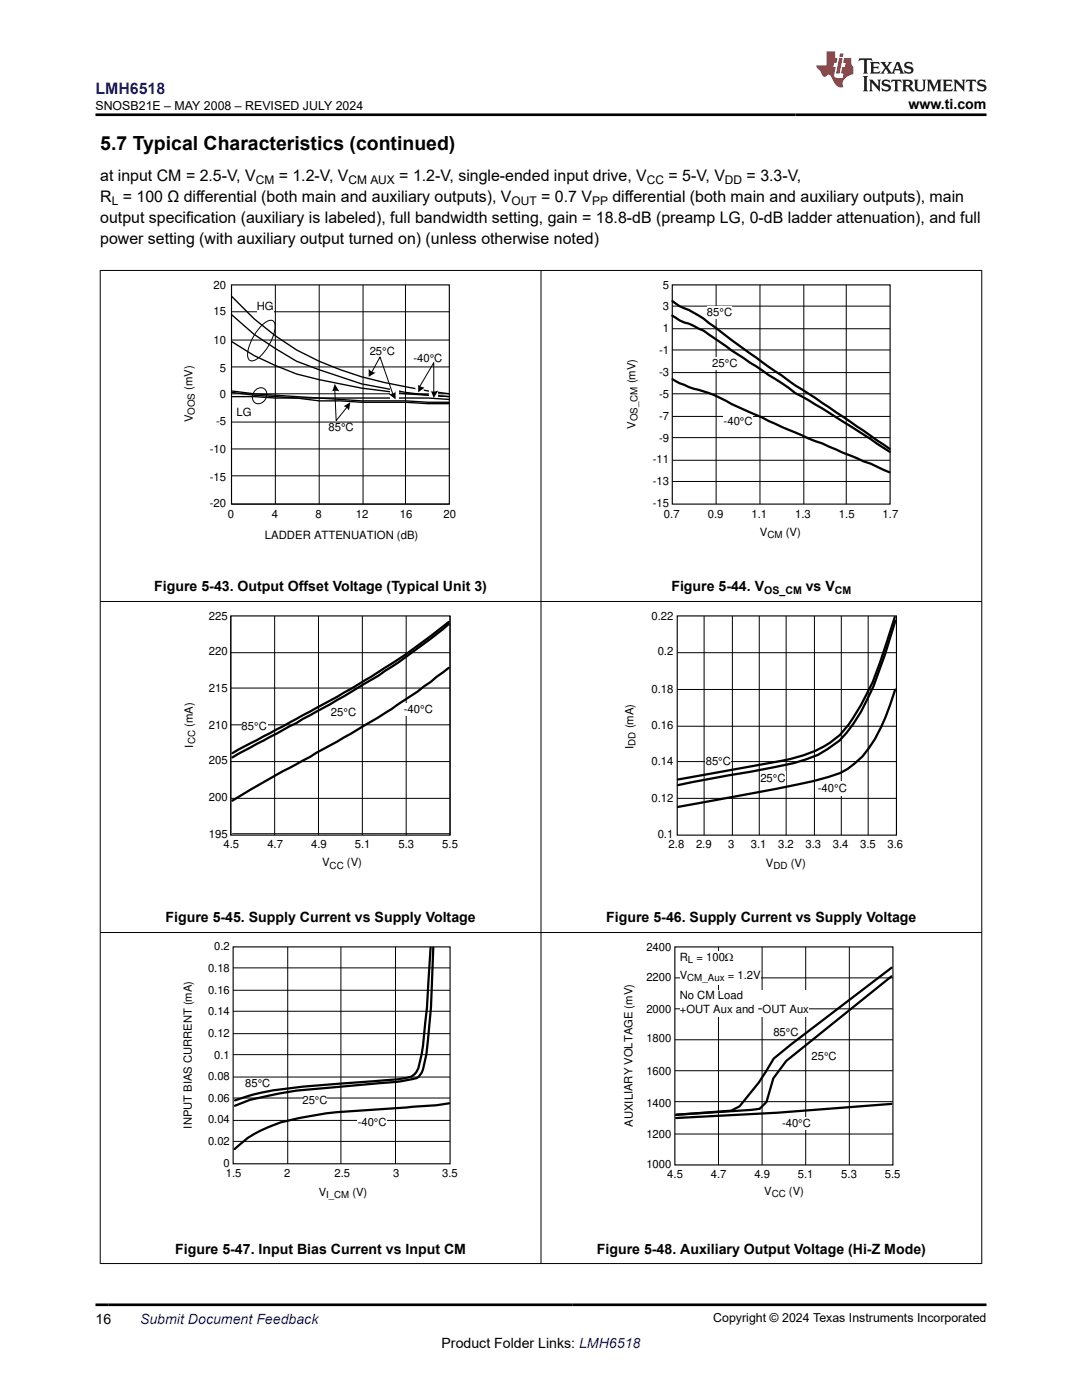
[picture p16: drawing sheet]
<svg xmlns="http://www.w3.org/2000/svg" width="216mm" height="279mm" viewBox="0 0 216 279" stroke-linecap="round" stroke-linejoin="round" font-family="sans-serif">
<defs><g id="words">
<text font-size="3.9" x="20" y="29.9">5.7 Typical Characteristics (continued)</text>
<text font-size="3.2" fill="#00f" x="19" y="18.7">LMH6518</text>
<g font-size="3.2">
<text x="20" y="36.1">at input CM = 2.5-V, V</text>
<text x="20" y="40.3">R = 100 Ω differential (both main and auxiliary outputs), V</text>
<text x="55.6" y="36.1">= 1.2-V, V</text>
<text x="79.7" y="36.1">= 1.2-V, single-ended input drive, V</text>
<text x="108" y="40.3">= 0.7 V</text>
<text x="122.2" y="40.3">differential (both main and auxiliary outputs), main</text>
<text x="133.4" y="36.1">= 5-V, V</text>
<text x="149" y="36.1">= 3.3-V,</text>
<text x="20" y="44.5">output specification (auxiliary is labeled), full bandwidth setting, gain = 18.8-dB (preamp LG, 0-dB ladder attenuation), and full</text>
<text x="20" y="48.8">power setting (with auxiliary output turned on) (unless otherwise noted)</text>
</g>
<text font-size="3" x="151.2" y="202.2">-</text>
<g font-size="2.8">
<text x="181.3" y="21.8">www.ti.com</text>
<text x="30.8" y="118">Figure 5-43. Output Offset Voltage (Typical Unit 3)</text>
<text x="134" y="118">Figure 5-44. V</text>
<text x="160.8" y="118">vs V</text>
<text x="33" y="184.1">Figure 5-45. Supply Current vs Supply Voltage</text>
<text x="121" y="184.1">Figure 5-46. Supply Current vs Supply Voltage</text>
<text x="35" y="250.2">Figure 5-47. Input Bias Current vs Input CM</text>
<text x="119.1" y="250.2">Figure 5-48. Auxiliary Output Voltage (Hi-Z Mode)</text>
<text x="19" y="264.2">16</text>
<text x="88.1" y="269">Product Folder Links: LMH6518</text>
</g>
<text font-size="2.8" fill="#00f" x="27.9" y="264.2">Submit Document Feedback</text>
<g font-size="2.5">
<text x="19.1" y="21.9">SNOSB21E – MAY 2008 – REVISED JULY 2024</text>
<text x="142.3" y="263.9">Copyright © 2024 Texas Instruments Incorporated</text>
</g>
<g font-size="2.4">
<text x="22.3" y="40.9">L</text>
<text x="51" y="36.7">CM</text>
<text x="69.5" y="36.7">CM AUX</text>
<text x="102.1" y="40.9">OUT</text>
<text x="118.1" y="40.9">PP</text>
<text x="129.1" y="36.7">CC</text>
<text x="144.7" y="36.7">DD</text>
</g>
<g font-size="2.3">
<text x="42.6" y="57.6">20</text>
<text x="132.3" y="57.6">5</text>
<text x="42.6" y="62.9">15</text>
<text x="51.2" y="61.9">HG</text>
<text x="132.3" y="61.9">3</text>
<text x="141.1" y="63">85°C</text>
<text x="42.6" y="68.6">10</text>
<text x="73.8" y="70.8">25°C</text>
<text x="131.5" y="70.7">-1</text>
<text x="132.3" y="66.3">1</text>
<text x="38.4" y="77.8" transform="rotate(-90 38.4 77.8)">(mV)</text>
<text x="43.9" y="74.2">5</text>
<text x="82.5" y="72.2">-40°C</text>
<text x="126.8" y="76.5" transform="rotate(-90 126.8 76.5)">(mV)</text>
<text x="131.5" y="75">-3</text>
<text x="142.1" y="73.2">25°C</text>
<text x="43.9" y="79.4">0</text>
<text x="47.2" y="83">LG</text>
<text x="131.5" y="83.8">-7</text>
<text x="131.5" y="79.4">-5</text>
<text x="38.4" y="84.3" transform="rotate(-90 38.4 84.3)">V</text>
<text x="43.1" y="84.7">-5</text>
<text x="65.6" y="86">85°C</text>
<text x="126.8" y="85.6" transform="rotate(-90 126.8 85.6)">V</text>
<text x="131.5" y="88.1">-9</text>
<text x="144.4" y="84.9">-40°C</text>
<text x="41.9" y="96">-15</text>
<text x="41.9" y="90.4">-10</text>
<text x="130.3" y="92.5">-11</text>
<text x="41.9" y="101.2">-20</text>
<text x="130.3" y="101.2">-15</text>
<text x="130.3" y="96.8">-13</text>
<text x="45.5" y="103.4">0</text>
<text x="52.9" y="107.7">LADDER ATTENUATION (dB)</text>
<text x="54.2" y="103.4">4</text>
<text x="62.9" y="103.4">8</text>
<text x="71" y="103.4">12</text>
<text x="79.8" y="103.4">16</text>
<text x="88.5" y="103.4">20</text>
<text x="132.5" y="103.4">0.7</text>
<text x="141.2" y="103.4">0.9</text>
<text x="150" y="103.4">1.1</text>
<text x="151.6" y="106.9">V</text>
<text x="156.8" y="106.9">(V)</text>
<text x="158.7" y="103.4">1.3</text>
<text x="167.4" y="103.4">1.5</text>
<text x="176.1" y="103.4">1.7</text>
<text x="41.7" y="123.6">225</text>
<text x="130" y="123.6">0.22</text>
<text x="41.7" y="130.7">220</text>
<text x="131.2" y="130.8">0.2</text>
<text x="41.7" y="138.1">215</text>
<text x="66" y="142.8">25°C</text>
<text x="80.6" y="142.3">-40°C</text>
<text x="130" y="138.4">0.18</text>
<text x="38.5" y="145.1" transform="rotate(-90 38.5 145.1)">(mA)</text>
<text x="38.5" y="149.2" transform="rotate(-90 38.5 149.2)">I</text>
<text x="41.7" y="145.5">210</text>
<text x="48.2" y="145.7">85°C</text>
<text x="126.4" y="145.4" transform="rotate(-90 126.4 145.4)">(mA)</text>
<text x="126.4" y="149.4" transform="rotate(-90 126.4 149.4)">I</text>
<text x="130" y="145.5">0.16</text>
<text x="41.7" y="152.5">205</text>
<text x="130" y="152.6">0.14</text>
<text x="140.8" y="152.6">85°C</text>
<text x="151.7" y="156">25°C</text>
<text x="41.7" y="159.9">200</text>
<text x="130" y="160.2">0.12</text>
<text x="163.2" y="158.1">-40°C</text>
<text x="41.7" y="167.3">195</text>
<text x="131.2" y="167.3">0.1</text>
<text x="44.6" y="169.3">4.5</text>
<text x="53.3" y="169.3">4.7</text>
<text x="62.1" y="169.3">4.9</text>
<text x="64.3" y="172.9">V</text>
<text x="69.2" y="172.9">(V)</text>
<text x="70.8" y="169.3">5.1</text>
<text x="79.5" y="169.3">5.3</text>
<text x="88.2" y="169.3">5.5</text>
<text x="133.4" y="169.3">2.8</text>
<text x="138.9" y="169.3">2.9</text>
<text x="145.3" y="169.3">3</text>
<text x="149.8" y="169.3">3.1</text>
<text x="152.8" y="173">V</text>
<text x="155.3" y="169.3">3.2</text>
<text x="157.8" y="173">(V)</text>
<text x="160.7" y="169.3">3.3</text>
<text x="166.2" y="169.3">3.4</text>
<text x="171.6" y="169.3">3.5</text>
<text x="177.1" y="169.3">3.6</text>
</g>
<g font-size="2.2">
<text x="42.8" y="189.7">0.2</text>
<text x="129" y="189.7">2400</text>
<text x="135.6" y="191.9">R</text>
<text x="139" y="191.9">= 100:</text>
<text x="41.5" y="194">0.18</text>
<text x="129" y="195.9">2200</text>
<text x="135.6" y="195.5">V</text>
<text x="145.2" y="195.5">= 1.2V</text>
<text x="41.5" y="202.6">0.14</text>
<text x="41.5" y="198.3">0.16</text>
<text x="129" y="202.1">2000</text>
<text x="135.6" y="199.4">No CM Load</text>
<text x="135.6" y="202.2">+OUT Aux and</text>
<text x="152.2" y="202.2">OUT Aux</text>
<text x="41.5" y="207">0.12</text>
<text x="129" y="208">1800</text>
<text x="154.3" y="206.8">85°C</text>
<text x="41.5" y="215.6">0.08</text>
<text x="42.8" y="211.3">0.1</text>
<text x="129" y="214.5">1600</text>
<text x="162" y="211.6">25°C</text>
<text x="41.5" y="219.9">0.06</text>
<text x="48.9" y="217">85°C</text>
<text x="60.4" y="220.3">25°C</text>
<text x="129" y="220.9">1400</text>
<text x="38.3" y="225.2" transform="rotate(-90 38.3 225.2)">INPUT BIAS CURRENT (mA)</text>
<text x="41.5" y="224.2">0.04</text>
<text x="71.4" y="224.6">-40°C</text>
<text x="126.3" y="224.9" transform="rotate(-90 126.3 224.9)">AUXILIARY VOLTAGE (mV)</text>
<text x="129" y="227.1">1200</text>
<text x="156" y="224.9">-40°C</text>
<text x="41.5" y="228.5">0.02</text>
<text x="44.6" y="232.9">0</text>
<text x="129" y="233.1">1000</text>
<text x="45.1" y="234.8">1.5</text>
<text x="56.7" y="234.8">2</text>
<text x="63.6" y="238.7">V</text>
<text x="66.8" y="234.8">2.5</text>
<text x="70.3" y="238.7">(V)</text>
<text x="78.4" y="234.8">3</text>
<text x="88.2" y="234.8">3.5</text>
<text x="133.1" y="235.1">4.5</text>
<text x="141.8" y="235.1">4.7</text>
<text x="150.5" y="235.1">4.9</text>
<text x="152.5" y="238.5">V</text>
<text x="157.4" y="238.5">(V)</text>
<text x="159.2" y="235.1">5.1</text>
<text x="167.9" y="235.1">5.3</text>
<text x="176.6" y="235.1">5.5</text>
</g>
<g font-size="2.1">
<text x="152.5" y="118.6">OS_CM</text>
<text x="166.6" y="118.6">CM</text>
</g>
<g font-size="2">
<text x="38.9" y="82.8" transform="rotate(-90 38.9 82.8)">OOS</text>
<text x="127.2" y="84.1" transform="rotate(-90 127.2 84.1)">OS_CM</text>
<text x="153.1" y="107.3">CM</text>
<text x="38.9" y="148.6" transform="rotate(-90 38.9 148.6)">CC</text>
<text x="126.8" y="148.8" transform="rotate(-90 126.8 148.8)">DD</text>
<text x="65.8" y="173.3">CC</text>
<text x="154.3" y="173.4">DD</text>
</g>
<g font-size="1.9">
<text x="137.1" y="195.9">CM_Aux</text>
<text x="137.3" y="192.3">L</text>
<text x="65.1" y="239.1">I_CM</text>
<text x="154" y="238.9">CC</text>
</g>
</g></defs>
<path d="M46.2 56.9h43.5v43.7h-43.5z" fill="none" stroke="#000" stroke-width=".23"/>
<g fill="none" stroke="#000" stroke-width=".2">
<path d="M46.2 56.9v43.7h43.5M54.9 56.9v43.7M63.7 56.9v43.7M72.4 56.9v43.7M80.9 56.9v43.7M46.2 78.6h43.5M46.2 73.2h43.5M46.2 67.9h43.5M46.2 62.2h43.5M51 77.9a1.29 1.29 0 0 1 1.6-.4 1.29 1.29 0 0 1 .6 1.7 1.56 1.56 0 0 1-2.6 1 1.76 1.76 0 0 1 .4-2.3zM52.2 65a2.45 2.45 0 0 1 2.2-1 1.7 1.7 0 0 1 .5 1.8 9.1 9.1 0 0 1-4.3 6.2 .94 .94 0 0 1-1-.2 .94 .94 0 0 1-.2-1 9.9 9.9 0 0 1 2.8-5.8zM46.2 95h43.5"/>
<path d="M46.2 89.6h43.5M46.2 84.2h43.5"/>
</g>
<g fill="#fff">
<path d="M73.9 68.7h5v2.8h-5z" fill-rule="evenodd"/>
<path d="M51.3 60h3.4v2.5h-3.4z" fill-rule="evenodd"/>
</g>
<path d="M66.8 77.7l.3 6.3 2.2-2.9" fill="none" stroke="#000" stroke-width=".2"/>
<g fill="#000">
<path d="M66.8 76.6l.8 1.5a1.63 1.63 0 0 0-1.4 .1v.1z" fill-rule="evenodd"/>
<path d="M68.5 81.1l1.4-.8-.2 1.7a1.63 1.63 0 0 0-1.2-.9z" fill-rule="evenodd"/>
</g>
<path d="M46.2 59.1a52.2 52.2 0 0 0 21.7 14.7 101 101 0 0 0 21.8 4.8M46.2 62.8l4.5 3.9 4.2 2.9 4.3 2.5 4.5 1.7 8.5 2.8 8.7 1.7 4.5 .6 4.3 .3a147.8 147.8 0 0 1-30.5-4.6l-4.3-1.7-4.2-1.9-4.5-2.9M46.2 78.3l4.5 .6 8.5 .5 4.5 .6 26 .6M46.2 78l4.5 .6 13 .8a129.5 129.5 0 0 0 17.2 .6l4.5 .3h4.3M46.2 79.2h4.5l4.2 .2h30.5l4.3 .3" fill="none" stroke="#000" stroke-width=".27"/>
<path d="M77.8 77.5h1.7v2.2h-1.7z" fill-rule="evenodd" fill="#fff"/>
<path d="M74.1 74.4l1.7-3.1 2.6 7.3" fill="none" stroke="#000" stroke-width=".2"/>
<g fill="#000">
<path d="M73.6 73.5v.1a1.59 1.59 0 0 0 1.4 .8l-1.4 .8z" fill-rule="evenodd"/>
<path d="M77.5 78.6h.1a1.63 1.63 0 0 0 1.4-.5l-.1-.1v1.7z" fill-rule="evenodd"/>
</g>
<g fill="#fff">
<path d="M82.9 77.2l1.7 .5v.6l-1.7-.6z" fill-rule="evenodd"/>
<path d="M85.7 77.7h1.7v1.5h-1.7z" fill-rule="evenodd"/>
</g>
<g fill="none" stroke="#000" stroke-width=".2">
<path d="M142.9 56.9v43.7M151.6 56.9v43.7M160.4 56.9v43.7M168.9 56.9v43.7M83.7 77.2l2.9-4.8v5.9M134.1 78.6h43.5M134.1 74.4h43.5M134.1 69.8h43.5M134.1 65.6h43.5M134.1 61.1h43.5M134.1 96.1h43.5M134.1 91.9h43.5"/>
<path d="M134.1 87.3h43.5M134.1 83.1h43.5"/>
</g>
<g fill="#000">
<path d="M83.4 76.6a1.64 1.64 0 0 0 1.3 .7l-1.3 1z" fill-rule="evenodd"/>
<path d="M85.8 78a1.63 1.63 0 0 0 1.5 0h.1l-.8 1.4-.6-1.4z" fill-rule="evenodd"/>
</g>
<path d="M134.1 56.9h43.5v43.7h-43.5z" fill="none" stroke="#000" stroke-width=".23"/>
<g fill="#fff">
<path d="M141.2 61.1h4.8v2.5h-4.8z" fill-rule="evenodd"/>
<path d="M142 71.3h5.1v2.5h-5.1z" fill-rule="evenodd"/>
<path d="M144.3 82.8h5.9v2.8h-5.9z" fill-rule="evenodd"/>
</g>
<path d="M134.1 63h.1a7.6 7.6 0 0 0 3.2 1.6l3 1.4 5.6 3.9 11.3 7.5 1.4 1 5.4 3.1 13.4 8.7M134.2 60.1a8.4 8.4 0 0 0 3.2 1.8l3 1.7a332.8 332.8 0 0 0 25 17.7l12.1 8.3M134.2 75.7l1.4 .8 1.8 .7a28.6 28.6 0 0 1 8.6 3.4l10 4.6 5.3 2.3 2.8 1 8.2 3.6 1.4 .4 3.8 1.8" fill="none" stroke="#000" stroke-width=".45"/>
<path d="M46.1 122.9h43.7v43.8h-43.7z" fill="none" stroke="#000" stroke-width=".23"/>
<path d="M46.1 122.9v43.8M46.1 137.3h43.7M46.1 130.3h43.7M54.8 122.9v43.8M63.6 122.9v43.8M72.3 122.9v43.8M81 122.9v43.8M89.8 122.9v43.8M46.1 159.3h43.7M46.1 152h43.7M46.1 144.7h43.7M46.3 166.4h43.5" fill="none" stroke="#000" stroke-width=".2"/>
<g fill="#fff">
<path d="M80.5 140.4h5.9v2.6h-5.9z" fill-rule="evenodd"/>
<path d="M48.3 143.8h5.1v2.5h-5.1z" fill-rule="evenodd"/>
<path d="M66.1 140.7h5.1v2.8h-5.1z" fill-rule="evenodd"/>
</g>
<path d="M89.6 124.1a157.9 157.9 0 0 1-25.1 16.4l-18.1 9.8M89.6 124.5l-1.3 1.1a170.8 170.8 0 0 1-25.1 16.4l-4.1 2.3-12.7 6.9M89.6 133.3l-1.3 .9a163 163 0 0 1-16.9 11.4l-9.5 5.5-5.4 2.8-10.1 5.9" fill="none" stroke="#000" stroke-width=".45"/>
<path d="M135.1 137.6h43.8M135.1 130.3h43.8M140.5 122.9v43.8M146.1 122.9v43.8M151.5 122.9v43.8M156.9 122.9v43.8M162.5 122.9v43.8M167.9 122.9v43.8M173.2 122.9v43.8M135.1 159.3h43.8M135.1 152h43.8M135.1 144.9h43.8" fill="none" stroke="#000" stroke-width=".2"/>
<path d="M135.1 122.9h43.8v43.8h-43.8z" fill="none" stroke="#000" stroke-width=".23"/>
<g fill="#fff">
<path d="M140.8 150.6h5.1v2.8h-5.1z" fill-rule="evenodd"/>
<path d="M151.8 154h5.1v2.8h-5.1z" fill-rule="evenodd"/>
<path d="M163.1 155.9h5.9v2.9h-5.9z" fill-rule="evenodd"/>
</g>
<path d="M178.5 123.1l-1.6 5.2a55.2 55.2 0 0 1-7.6 16.3 16.9 16.9 0 0 1-9 6.2l-4.3 1-20.7 3.8M178.6 137.6a36.3 36.3 0 0 1-6.5 13.4 13.2 13.2 0 0 1-6.8 4.1 164.7 164.7 0 0 1-14.7 3.1l-15.3 2.8M178.7 123.9l-2.1 6.7a54.7 54.7 0 0 1-6.3 13.8l-2.8 3.4a20 20 0 0 1-9.1 4.5l-23.1 4.4" fill="none" stroke="#000" stroke-width=".45"/>
<path d="M49 214.9h5.1v2.8h-5.1z" fill-rule="evenodd" fill="#fff"/>
<path d="M46.5 197.6h43.3M46.5 193.2h43.3M57.4 189v43.3M68 189v43.3M78.9 189v43.3M46.5 219.1h43.3M46.5 214.9h43.3M46.5 210.5h43.3M46.5 206.3h43.3M46.5 201.8h43.3M46.5 227.8h43.3M46.5 223.6h43.3" fill="none" stroke="#000" stroke-width=".2"/>
<path d="M46.5 189h43.3v43.3h-43.3z" fill="none" stroke="#000" stroke-width=".22"/>
<path d="M85.9 189.1l-.2 3.6a162.3 162.3 0 0 1-1.6 17.7l-.3 1.5a3.2 3.2 0 0 1-2.7 3.2l-1.8 .3-18.9 1.5a48.9 48.9 0 0 0-13.5 2.7M86.5 189.1l-.5 11.9-.9 9.4-.7 3a2.34 2.34 0 0 1-2.3 2l-3.2 .5-13 1.2a80.8 80.8 0 0 0-16 2.4l-3 1.2M89.6 220.2l-2.5 .4-19.9 1.4a56.2 56.2 0 0 0-12.7 2.6 20.4 20.4 0 0 0-7.7 4.7" fill="none" stroke="#000" stroke-width=".45"/>
<g fill="#fff">
<path d="M60.5 218.3h4.7v2.8h-4.7z" fill-rule="evenodd"/>
<path d="M71.4 222.5h5.8v2.8h-5.8z" fill-rule="evenodd"/>
<path d="M154.3 204.7h5.1v2.8h-5.1z" fill-rule="evenodd"/>
</g>
<path d="M177.9 193.1l-20.1 15.3-3.4 2.9-3 4.7-3.8 4.8-1.7 .9-11 .8 15.1-1 1.6-.2 1.3-1.4 1.4-4.7 2.6-3.4 21-16.9M177.9 220.3l-22.7 1.8-20.3 1" fill="none" stroke="#000" stroke-width=".45"/>
<path d="M134.7 195.2h43.5M143.4 189v43.5M152.1 189v43.5M160.8 189v43.5M169.5 189v43.5M134.7 219.9h43.5M134.7 213.7h43.5M134.7 207.5h43.5M134.7 201.3h43.5M134.7 226.3h43.5" fill="none" stroke="#000" stroke-width=".2"/>
<path d="M134.7 189h43.5v43.5h-43.5z" fill="none" stroke="#000" stroke-width=".22"/>
<g fill="#fff">
<path d="M161.9 209.5h5v2.8h-5z" fill-rule="evenodd"/>
<path d="M156 222.9h5.9v2.6h-5.9z" fill-rule="evenodd"/>
<path d="M135.8 189.8h16v6.8h-16z" fill-rule="evenodd"/>
<path d="M135.8 197.7h25.5v5.3h-25.5z" fill-rule="evenodd"/>
</g>
<path d="M19.9 54h176.1M20 53.9v198.3M107.9 53.9v198.3M195.9 53.9v198.3M19.9 120h176.1M19.9 186.1h176.1M19.9 252.2h176.1" fill="none" stroke="#000" stroke-width=".2"/>
<path d="M171.5 11.6l-.2 .6 .5-.2h.6v.1v2.2l-.2 .4h1l-.2-.4v-2.2v-.1h.5l.5 .2-.1-.6zM173.6 12.4l.2 .3v1.6l-.2 .4h1.9l.1-.6a1.08 1.08 0 0 1-1.3 .2v-.7h.6l.4 .2v-.7l-.4 .2h-.6v-.5l.2-.2a1 1 0 0 1 1 .3l-.1-.5zM175.7 12.4l.9 1.1-1 1.2h.9l-.2-.2 .5-.8 .4 .8-.2 .2h1.6l-.2-.2 .2-.5h.9l.1 .5-.1 .2h.9l-.2-.4-.8-1.9h-.5l-.9 2.1-.9-1.1 .9-1h-.8l.2 .2-.4 .6-.4-.6 .2-.2zM179 12.8l.4 1h-.7zM180.7 12.5a.65 .65 0 0 0-.2 .7 .65 .65 0 0 0 .6 .5l.6 .1 .1 .3a.79 .79 0 0 1-.7 .4 .79 .79 0 0 1-.7-.5l.1 .7 .2-.1a.93 .93 0 0 0 1.1 0 .93 .93 0 0 0 .4-.9 1.46 1.46 0 0 0-1.2-.6l-.1-.3a1.09 1.09 0 0 1 1.2 .2l-.2-.6-.1 .1-.5-.2zM172.2 15.2l.2 .4v2.2l-.2 .4h1l-.2-.4v-2.2l.2-.4zM173.4 15.9l.2 .4v1.5l-.2 .4h.8l-.3-.4 .1-1.3 1.6 1.8v-2l.2-.4h-.7l.1 .2 .1 1.1-1.2-1.3zM176.2 16a.65 .65 0 0 0-.2 .8 .65 .65 0 0 0 .6 .4l.6 .2 .1 .2a.79 .79 0 0 1-.7 .4 .79 .79 0 0 1-.7-.5l.1 .7 .2-.1a.93 .93 0 0 0 1.1 .1 .93 .93 0 0 0 .4-1 1.46 1.46 0 0 0-1.2-.5l-.1-.4a1.09 1.09 0 0 1 1.2 .2l-.1-.6-.2 .1-.5-.1zM177.9 15.9l-.1 .6a.63 .63 0 0 1 .8-.3v1.6l-.3 .4h1l-.2-.4v-1.6a.66 .66 0 0 1 .8 .3l-.1-.6zM180 15.9l.2 .4v1.5l-.2 .4h1l-.2-.2-.1-.7h.5l.1 .2a.79 .79 0 0 0 1.2 .6l-1-.9a.61 .61 0 0 0 .6-.6 .61 .61 0 0 0-.5-.7zM180.8 16.2h.1a.47 .47 0 0 1 .5 .1 .47 .47 0 0 1 .1 .5l-.1 .1-.7 .1zM182.3 15.9l.2 .2a2.27 2.27 0 0 0 .4 2 1.04 1.04 0 0 0 1.7-.7v-1.3l.2-.2h-.8l.2 .4v1.1a.6 .6 0 0 1-.6 .6 .6 .6 0 0 1-.6-.6v-1.1l.3-.4zM184.9 15.9l.2 .4v1.5l-.2 .4h.8l-.3-.4v-1.4l.9 1.9 .9-1.9v1.4l-.3 .4h1l-.2-.4v-1.5l.2-.4h-.8l-.7 1.5-.6-1.5zM188.1 15.9l.2 .4v1.5l-.2 .4h1.9l.1-.6a1.09 1.09 0 0 1-1.3 .2v-.7h.6l.4 .2v-.6l-.4 .2h-.6v-.6l.2-.1a1.01 1.01 0 0 1 1 .3l-.1-.6zM190.2 15.9l.3 .4v1.5l-.3 .4h.8l-.2-.4v-1.3l1.6 1.8v-2l.2-.4h-.7l.2 .2v1.1l-1.2-1.3zM192.8 15.9l-.1 .6a.63 .63 0 0 1 .8-.3v1.6l-.3 .4h1l-.2-.4v-1.6a.66 .66 0 0 1 .8 .3l-.1-.6zM195.2 16a.65 .65 0 0 0-.2 .8 .65 .65 0 0 0 .6 .4l.6 .2 .2 .2a.79 .79 0 0 1-.7 .4 .79 .79 0 0 1-.7-.5l.1 .7 .2-.1a.93 .93 0 0 0 1 .1 .93 .93 0 0 0 .5-1 1.46 1.46 0 0 0-1.3-.5v-.4a1.09 1.09 0 0 1 1.2 .2l-.2-.6-.2 .1-.5-.1z" fill="#231f20"/>
<path d="M164.9 10.3v2.7h-2l.1 .4 .8 1a.95 .95 0 0 0 1 .9 .59 .59 0 0 1 .5-.4 .59 .59 0 0 1 .5 .3l.4 .8a1.59 1.59 0 0 0 2.1 1.4 1.61 1.61 0 0 1 1-2.3l1-.3-.1-1.5a1.59 1.59 0 0 1-.3-1.7h-1.5l-.2 .9h.6l-.2 .9h-.5l-.2 .9v.3l.4 .1-.1 .9h-.7a.73 .73 0 0 1-1-.7l.3-1.5h-.5l.1-.9h.5l.2-.9h-.5v-1.3zM167.4 11.6l-.6 3.1h.7l.6-3.1zM167.6 10.7l-.1 .6h.7l.1-.6z" fill="#ed1c24"/>
<path d="M19 22.9h177.8M19 260.4h177.8" fill="none" stroke="#000" stroke-width=".53"/>
<use href="#words"/>
</svg>
